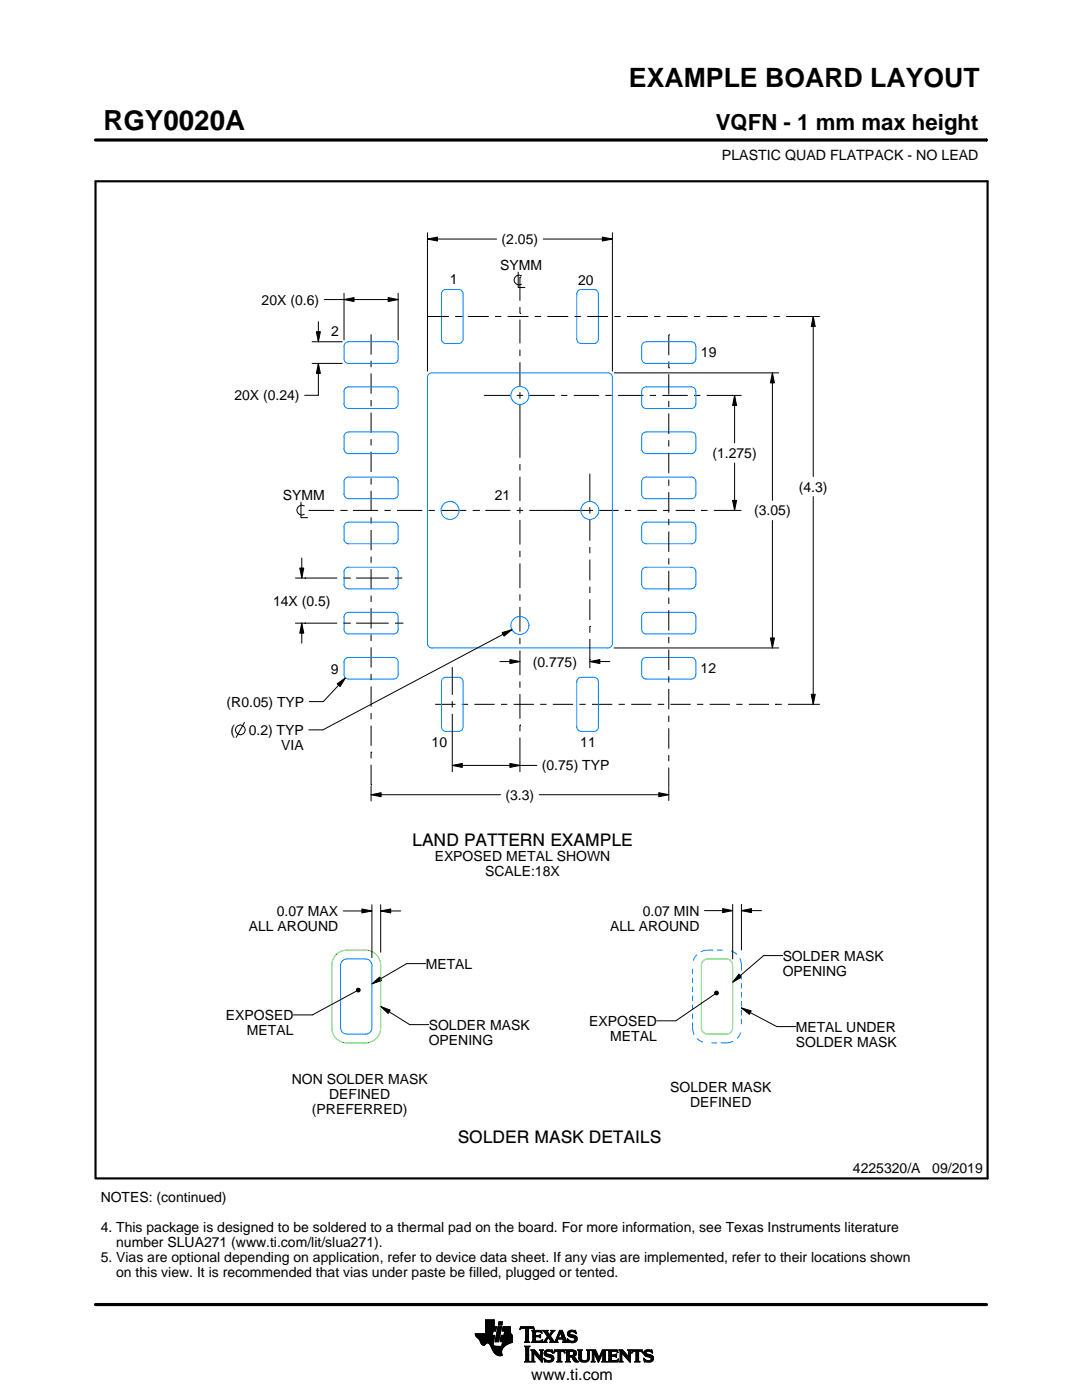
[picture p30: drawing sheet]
<svg xmlns="http://www.w3.org/2000/svg" width="216mm" height="279mm" viewBox="0 0 216 279" stroke-linecap="round" stroke-linejoin="round" font-family="sans-serif">
<defs><g id="words">
<text font-size="5.5" x="20.6" y="26">RGY0020A</text>
<text font-size="5.3" x="125.5" y="17.4">EXAMPLE BOARD LAYOUT</text>
<text font-size="4.4" x="142.8" y="26">VQFN - 1 mm max height</text>
<g font-size="3.5">
<text x="82.2" y="168.8">LAND PATTERN EXAMPLE</text>
<text x="91.3" y="228.1">SOLDER MASK DETAILS</text>
</g>
<text font-size="3.2" x="106" y="275.3">www.ti.com</text>
<g font-size="2.8">
<text x="144.1" y="32">PLASTIC QUAD FLATPACK - NO LEAD</text>
<text x="99.8" y="53.9">SYMM</text>
<text x="100.1" y="48.7">(2.05)</text>
<text x="89.8" y="56.7">1</text>
<text x="115.3" y="56.8">20</text>
<text x="52.2" y="60.8">20X (0.6)</text>
<text x="66.1" y="67.1">2</text>
<text x="139.9" y="71.3">19</text>
<text x="46.8" y="79.9">20X (0.24)</text>
<text x="142.2" y="91.4">(1.275)</text>
<text x="56.5" y="99.8">SYMM</text>
<text x="98.7" y="99.7">21</text>
<text x="159.4" y="98.1">(4.3)</text>
<text x="150.5" y="102.9">(3.05)</text>
<text x="54.5" y="120.9">14X (0.5)</text>
<text x="66" y="134.5">9</text>
<text x="106.3" y="133">(0.775)</text>
<text x="139.8" y="134.4">12</text>
<text x="45.2" y="141">(R0.05) TYP</text>
<text x="46" y="146.7">(</text>
<text x="49.6" y="146.7">0.2) TYP</text>
<text x="56.1" y="149.7">VIA</text>
<text x="86.1" y="149.1">10</text>
<text x="115.8" y="149">11</text>
<text x="108.1" y="153.8">(0.75) TYP</text>
<text x="100.9" y="159.6">(3.3)</text>
<text x="86.7" y="171.9">EXPOSED METAL SHOWN</text>
<text x="96.8" y="174.9">SCALE:18X</text>
<text x="49.7" y="185.8">ALL AROUND</text>
<text x="55.2" y="182.8">0.07 MAX</text>
<text x="121.7" y="185.7">ALL AROUND</text>
<text x="128.3" y="182.7">0.07 MIN</text>
<text x="156.2" y="191.7">SOLDER MASK</text>
<text x="84.9" y="193.3">METAL</text>
<text x="156.2" y="194.7">OPENING</text>
<text x="45.1" y="203.5">EXPOSED</text>
<text x="49.2" y="206.5">METAL</text>
<text x="85.5" y="205.5">SOLDER MASK</text>
<text x="85.5" y="208.5">OPENING</text>
<text x="117.6" y="204.7">EXPOSED</text>
<text x="121.8" y="207.7">METAL</text>
<text x="158.8" y="205.9">METAL UNDER</text>
<text x="158.8" y="208.9">SOLDER MASK</text>
<text x="58.2" y="216.4">NON SOLDER MASK</text>
<text x="65.7" y="219.4">DEFINED</text>
<text x="133.8" y="218">SOLDER MASK</text>
<text x="137.7" y="221">DEFINED</text>
<text x="62.2" y="222.4">(PREFERRED)</text>
<text x="20.1" y="239.9">NOTES: (continued)</text>
<text x="170.2" y="234.2">4225320/A</text>
<text x="186" y="234.2">09/2019</text>
<text x="20.1" y="245.9">4. This package is designed to be soldered to a thermal pad on the board. For more information, see Texas Instruments literature</text>
<text x="20.1" y="251.9">5. Vias are optional depending on application, refer to device data sheet. If any vias are implemented, refer to their locations shown</text>
<text x="23.2" y="248.9">number SLUA271 (www.ti.com/lit/slua271).</text>
<text x="23.2" y="254.9">on this view. It is recommended that vias under paste be filled, plugged or tented.</text>
</g>
</g></defs>
<g fill="none" stroke="#000" stroke-width=".2">
<path d="M19.1 27.9h177.7M196.8 27.7v.5M64.7 59.8h14.7M68.6 59.8l2-.4v.8zM68.6 58.5v9.4M77.4 59.4l2 .4-2 .4zM79.4 58.5v9.4M85.3 47.7l2-.4v.8zM85.3 46.5v27.6M85.3 47.7h13.8M103.4 54.3v3.1h1.3M103.7 55.3h.1"/>
<path d="M103.7 55.3v4.7M104.1 55.1a.98 .98 0 0 0-1.5 .8 .98 .98 0 0 0 1.5 .8M108.4 47.7h13.8M120.2 47.3l2 .4-2 .4zM122.2 46.5v27.6M62.3 72.5h6M62.3 68.2h6M63.1 66.2h.8l-.4 2zM63.5 72.5l.4 2h-.8zM63.5 64.2v4M63.5 72.5v6.4h-2.7M74 66.7v4.1"/>
<path d="M74 72v1.3M74 74.5v4.1M74 79.8v1.3M85.4 63.2h4.2M90.8 63.2h1.3M92.1 63.2h.1M93.3 63.2h4.2M96.6 78.9h5.3M98.8 63.2h1.2M101.3 63.2h4.1M103.1 78.9h1.3M103.7 62.5h.1"/>
<path d="M103.7 61.3v1.2M103.7 63.8v4.7M103.7 69.8v1.2M103.7 72.3v4.7M103.7 78.3v1.2M105.6 78.9h5.1M106.7 63.2h1.3M109.2 63.2h4.2M112 78.9h1.2M114.5 78.9h5M114.6 63.2h1.3M117.2 63.2h4.1"/>
<path d="M120.8 78.9h1.3M122.5 74.4h32.9M122.6 63.2h1.2M123.3 78.9h5.1M125.1 63.2h4.2M129.7 78.9h1.2M130.5 63.2h1.3M132.2 78.9h5M133 63.2h4.2M133.4 73.4h.1M133.4 66.8h.1M133.4 66.8v4.1"/>
<path d="M133.4 72.2v1.2M133.4 74.7v4M138.5 63.2h1.2M138.5 78.9h.1M138.5 78.9h1.3M141 63.2h4.1M141 78.9h6.9M146.1 78.9h.1M146.4 63.2h1.3M146.6 78.9l.4 2h-.8zM146.6 78.9v9.5M148.9 63.2h4.2"/>
<path d="M154.1 74.4l.4 2h-.8zM154.1 74.4v25.5M154.3 63.2h1.3M156.9 63.2h6.6M162.3 63.2l.4 2h-.8zM162.3 63.2v31.9M74 82.3v4.1M74 87.6v1.3M74 90.2v4M74 95.4v1.3M74 98v4M103.7 80.8v10.6"/>
<path d="M103.7 92.6v1.3M103.7 95.1v4.9M117.7 94.5v5.5M133.4 80v1.3M133.4 82.5v4.1M133.4 87.9v1.2M133.4 90.4v4M133.4 95.7v1.3M133.4 98.2v4.1M146.2 99.9h.8l-.4 2zM146.6 92.4v9.5M162.3 99.1v41.5"/>
<path d="M59 115.4h8.3M59.8 113.4h.8l-.4 2zM60.1 100.2v3.1h1.3M60.2 111.4v4M60.7 101a.98 .98 0 0 0-1.5 .8 .98 .98 0 0 0 1.5 .8M60.8 115.4h.1M61.6 101.9h.1M61.6 101.9h5M67.9 101.9h1.3M68.6 115.4h1.2M69.2 101.9h.1M69.8 115.4h.1"/>
<path d="M70.4 101.9h5.1M71.1 115.4h6.5M74 103.3v1.2M74 105.8v4M74 111.1v1.2M74 113.6v4M74 118.9v1.2M76.7 101.9h1.3M78.8 115.4h1.5M79.2 101.9h5.1M85.5 101.9h1.3M88 101.9h5.1"/>
<path d="M94.3 101.9h1.3M95.6 101.9h.1M96.8 101.9h5.1M103.1 101.9h1.3M103.7 101.2v1.3M103.7 103.8v4.9M103.7 109.9v1.3M103.7 112.4v5M103.7 118.6v1.3M105.6 101.9h12.7M117.7 101.2v1.3M117.7 103.8v4.1"/>
<path d="M117.7 109.2v1.2M117.7 111.7v4.1M117.7 117.1v1.2M117.7 119.6v4.2M119.6 101.9h3.8M124.7 101.9h.1M124.7 101.9h1.2M127.2 101.9h3.9M132.3 101.9h1.3M133.4 103.6v1.2M133.4 106.1v4.1M133.4 111.4v1.3"/>
<path d="M133.4 113.9v4.1M133.4 119.3v1.2M134.8 101.9h3.9M139.9 101.9h.1M139.9 101.9h1.3M142.5 101.9h5.4M146.3 101.9h.1M154.1 103.9v25.4M58.9 124.4h8.4M60.2 124.4l.4 2h-.8zM60.2 124.4v4M60.8 124.4h.1"/>
<path d="M67.3 136.5l1.6-1.2-1 1.7zM68.5 124.4h1.3M68.9 135.3l-4.4 4.7h-2.8M69.8 124.4h.1M71.1 124.4h6.5M74 121.4v4M74 126.7v1.2M74 129.2v4M74 134.5v1.2M74 137v4M78.8 124.4h1.7M90.2 133.1v5.6"/>
<path d="M90.2 139.9v1.3M99.7 132h4M100.2 126.2l2-.5-1.6 1.2zM101.7 131.6l2 .4-2 .4zM102.2 125.7l-37.8 20h-2.8M103.7 121.1v4.9M103.7 127.3v1.3M103.7 129.8v4.9M103.7 136v1.3M103.7 138.5v4.9M117.7 132l2-.4v.8zM117.7 125h.1"/>
<path d="M117.7 131.7h.1M117.7 125v1.3M117.7 127.5v5.8M117.7 132h4M122.5 129.3h32.9M133.4 121.8v4.1M133.4 127.1v1.3M133.4 129.6v4.1M133.4 135v1.2M133.4 137.5v4.1M153.7 127.3h.8l-.4 2zM161.9 138.6h.8l-.4 2z"/>
<path d="M48.8 144.2l-1.7 3M74 158.6l2-.4v.8zM74 150.1h.1M74 156.7h.1M74 142.3v1.3M74 144.8v4M74 150.1v1.3M74 152.6v4.1M74 156.9v3M74 158.6h25.9M86.8 140.6h4.1M90.2 152.8l2-.4v.8z"/>
<path d="M90.2 142.5v11.5M90.2 152.8h16.9M92.1 140.6h1.3M94.7 140.6h4M100 140.6h1.2M101.7 152.4l2 .4-2 .4zM102.5 140.6h4M103.7 144.7h.1M103.7 144.7v1.2M103.7 147.2v6.8M107.6 158.6h25.8M107.8 140.6h1.2"/>
<path d="M110.3 140.6h4.1M115.6 140.6h1.3M118.1 140.6h4.1M123.4 140.6h1.3M126 140.6h4M131.3 140.6h1.2M131.4 158.2l2 .4-2 .4zM133.4 142.8v1.3M133.4 145.3v4.1M133.4 150.7v1.2M133.4 153.2v4.1M133.4 157.4v2.4"/>
<path d="M133.8 140.6h4M139.1 140.6h1.2M141.6 140.6h4M146.9 140.6h1.3M149.4 140.6h4.1M154.7 140.6h.1M154.7 140.6h1.3M157.2 140.6h6.3M68.5 181.8h5.7M71.1 197.4l.3-.2 .3 .1 .2 .3-.2 .3-.3 .1-.3-.2zM71.1 197.8l-8.8 4.7h-3.8M72.2 181.4l2 .4-2 .4z"/>
<path d="M74.2 196.4l1.5-1.4 .4 .7zM74.2 180.6v10.5M76 181.8l2-.4v.8zM76 180.6v9.4M76 181.8h4M84.9 192.3h-3.8l-6.9 4.1M140.6 181.7h5.6M142.6 198l.3-.2 .3 .1 .2 .3-.2 .3-.3 .1-.3-.3zM142.6 198.4l-7.8 5.3h-3.8M144.2 181.3l2 .4-2 .4zM146.2 180.5v10.9M147.5 194.4l.5 .6-1.8 1z"/>
<path d="M147.9 181.7l2-.4v.8zM147.9 180.5v9.1M147.9 181.7h4M156.2 190.7h-3.8l-6.2 5.3M76 200.9l1.9 .7-.5 .7zM76 200.9l5.7 3.6h3.8M147.9 201.2l2 .5-.4 .7zM147.9 201.2l7.1 3.7h3.8M94.8 266.2h3.5M94.8 266.3h3.5M94.9 266.4h3.3M94.9 266.5h3.8l-.2 1.2"/>
<path d="M94.9 266.5h3.8M95 266.6h3.7M95 266.7h3.7M95.1 266.8h3.6M95.2 266.9h3.4M95.3 267h3.3M95.4 267.1h3.2M95.5 267.2h3.1M95.6 267.3h3M95.7 267.4h2.8M95.7 267.5h2.8M95.8 267.6h2.7"/>
<path d="M95.8 267.7h2.7M95.9 267.8h2.6M95.9 267.9h2.5M95.9 268h2.5M96 268h1.1M96 268.1h1M96.1 268.2h.8M96.1 268.3h.7M96.2 268.4h.6M96.3 268.4h.4M96.9 266.1h1.4M96.9 266h1.4"/>
<path d="M96.9 265.9h1.4M96.9 265.8h1.5M96.9 265.7h1.5M96.9 264.7l2.2 .1-.2 .9h-.5l-.2 .8M96.9 265.6h2M96.9 265.5h2M96.9 265.4h2M96.9 265.3h2.1M96.9 265.2h2.1M96.9 265.1h2.1M96.9 265h2.1M96.9 264.9h2.1"/>
<path d="M96.9 264.8h2.2M96.9 264.6h1.7M96.9 264.5h1.7M96.9 264.4h1.7M96.9 264.3h1.7M96.9 264.2h1.7M96.9 264.1h1.7M96.9 264h1.7M96.9 263.9h1.7M96.9 263.8h1.7M96.9 263.7h1.7M96.9 263.6h1.7"/>
<path d="M96.9 263.5h1.7M96.9 263.4h1.7M97.5 268h.9M97.6 268.1h.8M97.7 268.2h.7M97.7 268.3h.7M97.8 268.4h.6M97.9 268.5h.6M97.9 268.6h.7M98 268.7h1.1M98 268.8h2.6M98 268.8h2.5"/>
<path d="M98.1 268.9h2.3M98.1 269h2.3M98.1 269.1h2.2M98.2 269.2h2.1M98.2 269.2h2M98.2 269.3h2M98.3 269.4h1.9M98.3 269.5h1.8M98.4 269.6h1.7M98.4 268v.4l.3 .2 2 .1M98.5 269.7h1.6M98.5 267.7l-.1 .3"/>
<path d="M98.5 269.8h1.6M98.6 269.9h1.5M98.6 264.8v-1.4h-1.7v2.8h-2.1l.1 .3 .8 .9 .6 1h.4l.5-.4 .4 .1 1 1.8 .8 .6h.8l-.1-1.1 .8-.9M98.6 270h1.5M98.7 270h1.4M98.8 270.1h1.3M98.8 267.7h.7M98.8 267.6h.7M98.8 267.5h.7M98.9 270.2h1.2M98.9 267.4h.7M98.9 267.3h.7"/>
<path d="M98.9 267.2h.7M98.9 267.1h.7M98.9 267h.7M98.9 270.3h1.3M99 266.9h.6M99 266.9h.7M99 266.8h.7M99 266.7h.7M99 266.6h.7M99 266.5h.7M99.1 270.4h1.1M99.1 266.4h.7"/>
<path d="M99.1 266.3h.7M99.1 266.2h.7M99.1 266.1h.7M99.1 266h.7M99.2 265.9h.7M99.2 265.8h.7M99.2 270.4h1M99.2 265.7h.7M99.2 265.6h.7M99.2 265.5h.7M99.3 265.4h.6M99.3 265.4h.7"/>
<path d="M99.3 265.3h.7M99.3 265.2h.7M99.3 265.1h.7M99.3 265h.7M99.4 270.5h.8M99.4 264.9h.7M99.4 264.8h.7M99.4 264.8h.7l-.6 3h-.7zM99.4 264.5l.2-.7h.7l-.2 .7h-.7M99.5 264.4h.6M99.5 264.3h.7M99.5 264.2h.7"/>
<path d="M99.5 264.1h.7M99.5 264h.7M99.5 263.9h.7M99.6 263.8h.7M99.8 270.6h.1M99.8 267.7h2.4M99.8 267.6h2.4M99.8 267.5h2.4M99.9 267.4h2.3M99.9 267.3h2.3M99.9 267.2h2.3M99.9 267.1h2.3"/>
<path d="M99.9 267h2.3M99.9 266.9h2.3M100 266.9h2.2M100 266.8h2.2M100 266.7h2.2M100 266.6h2.2M100 266.5h2.2M100.1 268.6h.7M100.2 268.5h.7M100.2 268.4h.8M100.2 268.4h.9M100.2 268.3h1"/>
<path d="M100.2 268.2h1.2M100.2 265.6h1.6M100.2 268.1h1.4M100.2 265.5h1.6M100.2 268h1.6M100.3 265.4h1.5M100.3 268h1.7M100.3 267.9h1.9M100.3 265.3h1.5M100.3 267.8h1.9M100.3 265.2h1.5M100.3 265.1h1.5"/>
<path d="M100.3 265h1.5M100.4 264.9h1.4M100.4 264.8h1.4M100.6 266.5l.1-.8h-.5l.2-.9h1.4l.1 1.1 .3 .6v1.4l-1.3 .6M100.6 266.4h1.5M100.6 266.3h1.4M100.6 266.2h1.4M100.6 266.1h1.3M100.7 266h1.2M100.7 265.9h1.2M100.7 265.8h1.1M100.7 265.7h1.1"/>
<path d="M102.2 266.5h-2.2l-.2 1.1 .1 .2h.4l-.2 .9M103.7 265.3h.1M103.8 265.2h.2M103.8 265h2.8M103.8 264.9h2.7M103.9 264.8h2.6M104.7 267.8h1M104.7 271.8h1.1M104.7 268.7h1M104.8 267.7h.7M104.8 271.7h.8M104.9 265.2h.6"/>
<path d="M104.9 268.9h.6M104.9 267.6h.6M104.9 267.5l-.2 .3M104.9 267.5h.6M104.9 267.4h.6M104.9 267.3h.6M104.9 267.2h.6M104.9 267.1h.6M104.9 267h.6M104.9 266.8h.6M104.9 266.7h.6M104.9 266.6h.6"/>
<path d="M104.9 266.5h.6M104.9 266.4h.6M104.9 266.3h.6M104.9 266.2h.6M104.9 266.1h.6M104.9 265.9h.6M104.9 265.8h.6M104.9 265.7h.6M104.9 265.6h.6M104.9 265.5h.6M104.9 265.4h.6M104.9 265.3h.6"/>
<path d="M104.9 271.5h.6M104.9 269h.6M104.9 271.4h.6M104.9 271.4v-2.4l-.2-.4h1.1l-.3 .4v2.4M104.9 271.4l-.2 .4h1.1l-.3-.4M104.9 271.3h.6M104.9 271.2h.6M104.9 271.1h.6M104.9 271h.6M104.9 270.9h.6M104.9 270.8h.6M104.9 270.6h.6"/>
<path d="M104.9 270.5h.6M104.9 270.4h.6M104.9 270.3h.6M104.9 270.2h.6M104.9 270.1h.6M104.9 270h.6M104.9 269.9h.6M104.9 269.8h.6M104.9 269.6h.6M104.9 269.5h.6M104.9 269.4h.6M104.9 269.3h.6"/>
<path d="M104.9 269.2h.6M104.9 269.1h.6M105.5 267.5l.2 .3M105.5 267.5v-2.3l.7-.1 .4 .3-.1-.6h-2.6l-.1 .6 .4-.3 .7 .1v2.3M105.7 267.8h-1M105.9 271.8h.8M105.9 269.4h.8M106.1 269.5h.7M106.1 267.8h2M106.1 271.7h.5M106.2 269.6h.7M106.2 271.5h.3"/>
<path d="M106.2 265.6h1.8M106.2 269.8h.8M106.2 271.4h.3M106.2 271.4l-.3 .4h.8l-.2-.4M106.2 271.3h.3M106.2 271.2h.3M106.2 271.1h.3M106.2 271h.3M106.2 270.9h.3M106.2 270.8h.3M106.2 270.6h.3M106.2 270.5h.3"/>
<path d="M106.2 270.4h.3M106.2 270.3h.3M106.2 270.2h.3M106.2 270.1h.3M106.2 270h1M106.2 269.9h.9M106.2 269.8v1.6M106.2 269.8l-.3-.4h.8l1.2 1.4M106.3 267.7h1.8M106.3 265.7h1.8M106.3 267.6h.6M106.3 265.8h.6"/>
<path d="M106.3 267.5l-.2 .3M106.3 267.5h.5M106.3 267.4h.5M106.3 267.3h.5M106.3 267.2h.5M106.3 267.1h.5M106.3 267h.5M106.3 266.8h.5M106.3 266.7h1.6M106.3 266.6h1.6M106.3 266.5h.5M106.3 266.4h.5"/>
<path d="M106.3 266.3h.5M106.3 266.2h.5M106.3 266.1h.5M106.3 265.9h.5M106.4 265.2h.2M106.5 270h.1M106.5 270v1.4M106.5 265.3h.1M106.6 270.1h.7M106.7 270.2h.7M106.8 270.3h.7M106.8 265.9l.2-.1h.6l.6 .2-.2-.5h-1.9l.2 .3v1.7"/>
<path d="M106.8 265.9v.6h.8l.3-.2v.7M106.9 270.4h.7M107 270.5h.7M107.1 270.6h.7M107.2 270.8h1M107.3 270.9h.9M107.4 271h.8M107.5 271.1h.7M107.6 271.2h.6M107.6 266.5h.3M107.7 271.3h.5M107.7 269.4h.7"/>
<path d="M107.7 266.8h.2M107.7 267.6h.5M107.8 266.4h.1M107.8 271.4h.4M107.8 267h.1M107.8 265.8h.3M107.8 269.5h.5M107.9 271.5h.3M107.9 269.6h.3M107.9 267l-.3-.2h-.8l.1 .8h.9l.5-.2M107.9 269.8h.3M107.9 270.6h.3"/>
<path d="M107.9 270.5h.3M107.9 270.4h.3M107.9 270.3h.3M107.9 270.2h.3M107.9 270.1h.3M107.9 270h.3M107.9 269.9h.3M107.9 269.8v1M107.9 269.8l-.2-.4h.7l-.2 .4M108 271.7h.2M108 265.9h.1M108 267.5h.2"/>
<path d="M108.1 271.8h.1M108.1 266.1h.1M108.2 267.4h.1M108.2 269.8v2.1l-1.7-1.9M108.2 267.8h.9M108.3 267.4l-.2 .5-2-.1M108.3 265.6h1M108.5 267.7h.5M108.5 271.1l.8 .4h.5l.2-.2-.1-.3-1-.4-.3-.3 .1-.7 .8-.2 .5 .1 .2-.1 .1 .6-.9-.3-.3 .1-.1 .3 1.3 .4 .2 .6M108.5 271.1h.1M108.5 265.7h.7M108.5 271.2h.2"/>
<path d="M108.6 271.3h.2M108.6 270.1h.4M108.6 270h.4M108.6 270.2h.6M108.6 267.6h.4M108.6 271.4h.4M108.6 269.9h.4M108.6 270.3h1M108.6 265.8h.7M108.6 271.5h.8M108.6 269.8h.5M108.7 271.7h1.5"/>
<path d="M108.7 270.4h1.3M108.7 267.5h.3M108.7 271.8h.1M108.7 265.9h.6M108.7 269.6h1.5M108.8 267.4h.3M108.8 270.5h1.5M108.8 266.1h.6M108.8 269.5h1.4M108.8 267.3h.4M108.9 266.2h.6M108.9 267.2h.4"/>
<path d="M108.9 266.3h.6M108.9 270.6h1.5M109 267.1h.3M109 266.4h1M109.1 271.8h.9M109.1 269.4h.7M109.1 267h.9M109.1 266.5h.8M109.1 267.8h-.9M109.2 266.8h.8M109.2 266.6h.6M109.2 266.7h.7"/>
<path d="M109.2 266.7l-.6 .9-.4 .2M109.3 270.8h1.1M109.5 267.1h.6M109.6 267.2h.6M109.7 271.5h.7M109.7 267.3h.6M109.7 267.8l.2-.1-.5-.8-.4 .8 .1 .1M109.7 267.8h1.6M109.7 266.3h.4M109.7 267.4h.6M109.8 270.9h.7M109.8 266.2h.3"/>
<path d="M109.8 266.6l.9 1.2 1-2.3h.5l.8 2.1 .3 .2M109.8 267.5h.6M109.9 266.1h.3M109.9 269.8h.4M109.9 267.6h.6M109.9 267.7h.7M109.9 271.4h.5M109.9 265.9h.4M110 271h.5M110 265.6h.7M110 265.9l-.4 .5-.4-.6 .2-.3h-1.1l.9 1.2M110 265.9l.1-.2-.2-.2h.8l-.9 1.1"/>
<path d="M110 271.3h.5M110 265.8h.4M110 271.1h.5M110 271.2h.5M110.1 269.4h.1M110.1 265.7h.4M110.1 269.9h.2M110.2 270h.1M110.5 270h.1M110.5 269.9h.2M110.5 271.1l-.3 .6-.7 .2-.6-.2-.2 .1-.2-.7M110.5 269.8h.3"/>
<path d="M110.6 269.6h2.1M110.6 269.5h2M110.6 269.4h2M110.7 267.7h.5M110.8 267.6h.4M110.9 267.5h.3M110.9 267.4h.3M111 267.3h.3M111 267.2h1.8M111 267.1h1.8M111.1 267h.3M111.1 271.8h1"/>
<path d="M111.1 266.8h.4M111.2 266.7h.3M111.2 267.5l.1-.2h1l.1 .2M111.2 267.5v.3h.1M111.2 266.6h.3M111.3 266.5h.3M111.3 271.7h.6M111.3 266.4h.3M111.3 271.5h.6M111.3 267.8h-1.6M111.3 269.8h.6M111.4 266.3h.3"/>
<path d="M111.4 271.4h.5M111.4 271.4l-.1-1.7h-.4l-.4 .4 .2-.7h1.9l.1 .7-.4-.4h-.4v1.7M111.4 270.5h.5M111.4 270.4h.5M111.4 270.3h.5M111.4 270.2h.5M111.4 270.1h.5M111.4 270h.5M111.4 269.9h.5M111.4 271.4l-.3 .4h1l-.2-.4M111.4 271.3h.5M111.4 271.2h.5"/>
<path d="M111.4 271.1h.5M111.4 271h.5M111.4 270.9h.5M111.4 270.8h.5M111.4 270.6h.5M111.4 266.2h.3M111.4 266.1h.4M111.5 265.9h.9M111.5 265.8h.8M111.6 265.7h.7M111.6 265.6h.6M111.8 265.9l.4 1.1h-.8z"/>
<path d="M111.9 266.1h.5M111.9 266.2h.5M111.9 266.3h.6M112 266.4h.5M112 266.5h.6M112.1 266.6h.5M112.1 266.7h.6M112.1 266.8h.6M112.2 267h.5M112.2 267.8h1.1M112.3 267.3h.6M112.3 267.4h.6"/>
<path d="M112.4 267.5h.6M112.4 267.5v.3h-.2M112.4 269.8h.3M112.4 267.6h.6M112.4 267.7h.7M112.6 269.9h.1M112.6 270h.2M112.8 271.8h1M112.8 269.4h1.6M113 269.5h1.7M113 271.7h.7M113 269.6h1.9"/>
<path d="M113 271.5h.6M113 269.8h.6M113 271.4h.6M113 271.4l-.2 .4h1l-.2-.4M113 271.3h.6M113 271.2h.6M113 271.1h.6M113 271h.6M113 270.9h.6M113 270.8h1.5M113 270.6h1.6M113 270.5h1.8"/>
<path d="M113 270.4h.6M113 270.3h.6M113 270.2h.6M113 270.1h.6M113 270h.6M113 269.9h.6M113 269.8v1.6M113 269.8l-.2-.4h1.5l.5 .2 .2 .3v.4l-.2 .3-.4 .1M113.2 267.3h.2M113.2 267.4h.3M113.2 266.2h.5M113.2 266.3h.6"/>
<path d="M113.2 266.1h.5M113.3 267.5h.3M113.3 267.8h-1.1M113.3 266.4h.9M113.3 265.9h.4M113.3 267.6h.6M113.3 266.5h1.3M113.3 267.7h1.6M113.3 265.8h.5M113.3 267.8h.2M113.4 266.6h1.5M113.4 265.7h1.5"/>
<path d="M113.4 265.7l.5-.2 .7 .1 .2-.1 .1 .7-.7-.4h-.4l-.1 .3 .1 .2 .9 .2 .4 .3 .1 .5-.3 .5-.6 .2-.7-.2-.2 .1-.2-.7 .9 .5 .4-.1 .2-.3-.1-.3-1.2-.4-.2-.5zM113.5 266.7h1.5M113.5 265.6h1.4M113.6 271.4v-.6h.4l.7 .9 .8 .1M113.6 269.9l.1-.2 .7 .2v.4l-.4 .2M113.6 269.9v.6M113.7 267.8h1.1M113.8 266.8h1.3M113.8 265.5h.6M114 268h.4M114.1 270.9h.6M114.2 271h.6"/>
<path d="M114.2 271.1h.7M114.3 271.2h.6M114.3 267h.8M114.3 269.8h.7M114.3 270.4h.6M114.4 271.3h.6M114.4 270.7l1.1 1.1M114.4 270.7h.1M114.4 271.4h.7M114.4 269.9h.6M114.4 270.3h.6M114.5 267.6h.5"/>
<path d="M114.5 270.2h.5M114.5 270h.5M114.5 265.8h.4M114.5 270.1h.5M114.5 271.5h.7M114.6 271.7h.7M114.6 267.1h.6M114.6 267.5h.5M114.7 267.2h.5M114.7 267.4h.5M114.7 265.9h.3M114.7 267.3h.5"/>
<path d="M114.7 271.8h.8M114.8 266.1h.2M114.9 266.2h.1M115.3 269.4h.9M115.4 269.5h.7M115.5 269.6h.5M115.5 269.8h.5M115.5 269.8v1.4l.4 .5 .6 .2 .6-.1 .4-.3 .1-.5M115.5 271h.5M115.5 270.9h.5M115.5 270.8h.5M115.5 270.6h.5"/>
<path d="M115.5 270.5h.5M115.5 270.4h.5M115.5 270.3h.5M115.5 270.2h.5M115.5 270.1h.5M115.5 270h.5M115.5 269.9h.5M115.5 269.8l-.2-.4h.9l-.2 .4M115.5 271.1h.5M115.5 271.2h.5M115.5 271.3h.6M115.6 271.4h.6"/>
<path d="M115.7 271.5h.8M115.8 271.7h1.5M116 271l.2 .4 .4 .2 .5-.2 .2-.4M116 269.8v1.2M116 271.8h1.1M116.8 271.5h.6M117 269.4h.8M117.1 271.4h.4M117.2 269.5h.5M117.2 271.3h.4M117.2 269.6h.4M117.2 271.2h.4"/>
<path d="M117.2 271.1h.4M117.3 269.8h.3M117.3 271h.3M117.3 270.9h.3M117.3 270.8h.3M117.3 270.6h.3M117.3 270.5h.3M117.3 270.4h.3M117.3 270.3h.3M117.3 270.2h.3M117.3 270.1h.3M117.3 270h.3"/>
<path d="M117.3 269.9h.3M117.6 269.8l.2-.4h-.8l.2 .3 .1 1.3M117.6 269.8v1.2M118 271.8h.7M118 269.4h.8M118.1 269.5h.8M118.1 271.7h.5M118.2 269.6h.7M118.2 271.5h.3M118.2 269.8h.8M118.2 271.4h.3M118.2 269.8l-.2-.4h.8l.7 1.6 .7-1.6h.9l-.3 .4"/>
<path d="M118.2 271.4l-.2 .4h.7l-.2-.4M118.2 271.3h.3M118.2 271.2h.3M118.2 271.1h.3M118.2 271h.3M118.2 270.9h.3M118.2 270.8h.3M118.2 270.6h.3M118.2 270.5h.3M118.2 270.4h.3M118.2 270.3h.3M118.2 270.2h.3"/>
<path d="M118.2 270.1h.3M118.2 270h.9M118.2 269.9h.8M118.2 269.8v1.6M118.6 270.1h.5M118.6 270.2h.6M118.7 270.3h.5M118.7 270.4h.6M118.8 270.5h.5M118.8 270.6h.6M118.9 270.8h.5M118.9 270.9h.6"/>
<path d="M119 271h.8M119 271.1h.8M119.1 271.2h.6M119.1 271.3h.6M119.2 271.4h.4M119.2 271.5h.4M119.3 271.7h.2M119.3 271.8h.2M119.6 270.9h.3M119.6 270.8h.3M119.7 270.6h.3M119.7 270.5h.3"/>
<path d="M119.8 270.4h.3M119.8 270.3h.3M119.9 270.2h.3M119.9 270.1h.3M120 270h.8M120 269.9h.8M120 269.8h.8M120.1 271.8h1M120.1 269.6h.7M120.1 269.5h.8M120.2 269.4h.9M120.2 271.7h.7"/>
<path d="M120.3 271.5h.5M120.3 271.4h.5M120.3 271.4l-.2 .4h1l-.3-.4M120.3 271.4v-1.5l-.9 2-.9-2v1.5M120.3 271.3h.5M120.3 271.2h.5M120.3 271.1h.5M120.3 271h.5M120.3 270.9h.5M120.3 270.8h.5M120.3 270.6h.5M120.3 270.5h.5"/>
<path d="M120.3 270.4h.5M120.3 270.3h.5M120.3 270.2h.5M120.3 270.1h.5M120.8 269.8v1.6M121.2 271.8h2M121.2 269.4h1.9M121.4 269.5h1.8M121.4 271.7h1.9M121.5 269.6h1.7M121.5 271.5h1.8M121.5 269.8h.5"/>
<path d="M121.5 271.4h.5M121.5 269.8l-.3-.4h1.9l.2 .6M121.5 269.9h.5M121.5 269.8v1.6M121.5 271.3h.5M121.5 271.2h.5M121.5 271.1h.5M121.5 271h.5M121.5 270.9h.5M121.5 270.8h.5M121.5 270.6h1.5M121.5 270.5h1.5"/>
<path d="M121.5 270.4h1.5M121.5 270.3h.5M121.5 270.2h.5M121.5 270.1h.5M121.5 270h.5M122.6 270.4l.4-.2v.7l-.2-.2h-.8v.8h.2M122.9 270.8h.1M122.9 270.3h.1M123 269.8h.3M123.1 271.4h.3M123.2 269.9h.1M123.3 270h.1"/>
<path d="M123.3 270l-.4-.3h-.8l-.1 .7M123.3 271.3h.1M123.4 271.2h.1M123.4 271.2l-.2 .6h-2l.3-.4M123.4 271.2l-.3 .3h-.4M123.5 271.8h.8M123.5 269.4h.7M123.6 269.5h.7M123.7 271.7h.5M123.7 269.6h.7M123.7 271.5h.4M123.7 269.8h.8"/>
<path d="M123.7 271.4h.4M123.7 271.4l-.2 .4h.8l-.2-.4M123.7 271.3h.4M123.7 271.2h.4M123.7 271.1h.4M123.7 271h.4M123.7 270.9h.4M123.7 270.8h.4M123.7 270.6h.4M123.7 270.5h.4M123.7 270.4h.4M123.7 270.3h.4"/>
<path d="M123.7 270.2h.4M123.7 270.1h.4M123.7 270h1M123.7 269.9h.9M123.7 269.8v1.6M123.7 269.8l-.2-.4h.7l1.2 1.4 .1-1M124.1 270v1.4M124.1 270h.1M124.2 270.1h.6M124.2 270.2h.7M124.3 270.3h.7M124.4 270.4h.7"/>
<path d="M124.5 270.5h.7M124.6 270.6h.7M124.7 270.8h1.1M124.8 270.9h1M124.9 271h.9M125 271.1h.8M125.1 271.2h.7M125.2 271.3h.6M125.2 269.4h.8M125.3 271.4h.5M125.4 269.5h.5M125.4 271.5h.4"/>
<path d="M125.4 269.6h.4M125.5 269.8h.3M125.5 269.8l-.3-.4h.8l-.2 .4M125.5 270.4h.3M125.5 270.3h.3M125.5 270.2h.3M125.5 270.1h.3M125.5 270h.3M125.5 269.9h.3M125.5 270.6h.3M125.5 270.5h.3M125.5 271.7h.3"/>
<path d="M125.6 271.8h.2M125.8 269.8v2.1l-1.7-1.9M126 270h.1M126.1 269.9h.1M126.1 269.8h.3M126.1 269.6h2.1M126.2 269.5h2M126.2 269.4h2M126.6 271.8h1.1M126.9 271.7h.6M126.9 271.5h.5M126.9 269.8h.5"/>
<path d="M126.9 271.4h.5M126.9 271.4v-1.7h-.5l-.3 .4 .1-.7h1.9l.2 .7-.4-.4h-.5v1.7M126.9 270.5h.5M126.9 270.4h.5M126.9 270.3h.5M126.9 270.2h.5M126.9 270.1h.5M126.9 270h.5M126.9 269.9h.5M126.9 271.4l-.3 .4h1.1l-.3-.4M126.9 271.3h.5M126.9 271.2h.5"/>
<path d="M126.9 271.1h.5M126.9 271h.5M126.9 270.9h.5M126.9 270.8h.5M126.9 270.6h.5M128 269.8h.3M128.1 269.9h.2M128.2 270h.1M128.4 271.1h.1M128.4 271.2h.2M128.5 271.3h.2M128.5 270.1h.4"/>
<path d="M128.5 270h.4M128.5 270.2h.6M128.5 271.4h.4M128.5 269.9h.4M128.5 270.3h1M128.5 271.5h.8M128.5 269.8h.5M128.6 271.7h1.5M128.6 270.4h1.3M128.6 271.8h.1M128.6 269.6h1.5M128.7 270.5h1.5"/>
<path d="M128.7 269.5h1.4M128.8 270.6h1.5M128.9 271.8h1M129 269.4h.7M129.1 270.8l-.6-.4 .1-.7 .5-.3 .8 .1 .2-.1 .1 .7-.8-.4-.4 .1-.1 .2 1.3 .5 .2 .6M129.1 270.8l.8 .2v.4l-.7 .1-.8-.4M129.2 270.8h1.1M129.6 271.5h.7M129.6 270.9h.8M129.8 269.8h.4M129.8 271.4h.5M129.9 271h.5"/>
<path d="M129.9 271.3h.5M129.9 271.1h.5M129.9 271.2h.5M129.9 269.4h.2M130 269.9h.2M130.1 270h.1M130.4 271.1l-.3 .6-.7 .2-.6-.2-.2 .1-.2-.7"/>
<circle cx="47.9" cy="145.7" r=".98"/>
</g>
<g fill="#000">
<path d="M68.6 59.8l2-.4v.8zM77.4 59.4l2 .4-2 .4zM85.3 47.7l2-.4v.8zM120.2 47.3l2 .4-2 .4zM63.1 66.2h.8l-.4 2zM63.5 72.5l.4 2h-.8zM146.6 78.9l.4 2h-.8zM154.1 74.4l.4 2h-.8zM162.3 63.2l.4 2h-.8zM59.8 113.4h.8l-.4 2zM146.2 99.9h.8l-.4 2zM60.2 124.4l.4 2h-.8z"/>
<path d="M67.3 136.5l1.6-1.2-1 1.7zM100.2 126.2l2-.5-1.6 1.2zM101.7 131.6l2 .4-2 .4zM117.7 132l2-.4v.8zM153.7 127.3h.8l-.4 2zM74 158.6l2-.4v.8zM90.2 152.8l2-.4v.8zM101.7 152.4l2 .4-2 .4zM131.4 158.2l2 .4-2 .4zM161.9 138.6h.8l-.4 2zM71.1 197.4l.3-.2 .3 .1 .2 .3-.2 .3-.3 .1-.3-.2zM72.2 181.4l2 .4-2 .4z"/>
<path d="M74.2 196.4l1.5-1.4 .4 .7zM76 181.8l2-.4v.8zM142.6 198l.3-.2 .3 .1 .2 .3-.2 .3-.3 .1-.3-.3zM144.2 181.3l2 .4-2 .4zM147.5 194.4l.5 .6-1.8 1zM147.9 181.7l2-.4v.8zM76 200.9l1.9 .7-.5 .7zM147.9 201.2l2 .5-.4 .7z"/>
</g>
<path d="M19.1 36.2h178v199h-178z" fill="none" stroke="#000" stroke-width=".43"/>
<path d="M19 27.9h177.8M19 260.3h177.8" fill="none" stroke="#000" stroke-width=".63"/>
<g fill="none" stroke="#0080ff" stroke-width=".2">
<path d="M88.3 58l.7-.2h2.5a.9 .9 0 0 1 .9 .9v9a.9 .9 0 0 1-.9 .9h-2.5a.9 .9 0 0 1-.9-.9v-9zM115.3 58l.7-.2h2.5a.9 .9 0 0 1 .9 .9v9a.9 .9 0 0 1-.9 .9h-2.5a.9 .9 0 0 1-.9-.9v-9zM68.9 77.5l.6-.3h9a.9 .9 0 0 1 .9 .9v2.5a.9 .9 0 0 1-.9 .9h-9a.9 .9 0 0 1-.9-.9v-2.5zM68.9 68.5l.6-.3h9a.9 .9 0 0 1 .9 .9v2.5a.9 .9 0 0 1-.9 .9h-9a.9 .9 0 0 1-.9-.9v-2.5zM85.6 74.7l.6-.3h35.1a.9 .9 0 0 1 .9 .9v53.1a.9 .9 0 0 1-.9 .9h-35.1a.9 .9 0 0 1-.9-.9v-53.1zM128.3 77.5l.6-.3h9a.9 .9 0 0 1 .9 .9v2.5a.9 .9 0 0 1-.9 .9h-9a.9 .9 0 0 1-.9-.9v-2.5zM128.3 68.5l.6-.3h9a.9 .9 0 0 1 .9 .9v2.5a.9 .9 0 0 1-.9 .9h-9a.9 .9 0 0 1-.9-.9v-2.5zM68.9 86.5l.6-.3h9a.9 .9 0 0 1 .9 .9v2.5a.9 .9 0 0 1-.9 .9h-9a.9 .9 0 0 1-.9-.9v-2.5zM68.9 95.5l.6-.3h9a.9 .9 0 0 1 .9 .9v2.5a.9 .9 0 0 1-.9 .9h-9a.9 .9 0 0 1-.9-.9v-2.5zM128.3 86.5l.6-.3h9a.9 .9 0 0 1 .9 .9v2.5a.9 .9 0 0 1-.9 .9h-9a.9 .9 0 0 1-.9-.9v-2.5zM128.3 95.5l.6-.3h9a.9 .9 0 0 1 .9 .9v2.5a.9 .9 0 0 1-.9 .9h-9a.9 .9 0 0 1-.9-.9v-2.5zM68.9 104.5l.6-.3h9a.9 .9 0 0 1 .9 .9v2.5a.9 .9 0 0 1-.9 .9h-9a.9 .9 0 0 1-.9-.9v-2.5z"/>
<path d="M68.9 113.5l.6-.3h9a.9 .9 0 0 1 .9 .9v2.5a.9 .9 0 0 1-.9 .9h-9a.9 .9 0 0 1-.9-.9v-2.5zM128.3 104.5l.6-.3h9a.9 .9 0 0 1 .9 .9v2.5a.9 .9 0 0 1-.9 .9h-9a.9 .9 0 0 1-.9-.9v-2.5zM128.3 113.5l.6-.3h9a.9 .9 0 0 1 .9 .9v2.5a.9 .9 0 0 1-.9 .9h-9a.9 .9 0 0 1-.9-.9v-2.5zM68.9 122.5l.6-.3h9a.9 .9 0 0 1 .9 .9v2.5a.9 .9 0 0 1-.9 .9h-9a.9 .9 0 0 1-.9-.9v-2.5zM68.9 131.5l.6-.3h9a.9 .9 0 0 1 .9 .9v2.5a.9 .9 0 0 1-.9 .9h-9a.9 .9 0 0 1-.9-.9v-2.5zM88.3 135.4l.7-.2h2.5a.9 .9 0 0 1 .9 .9v9a.9 .9 0 0 1-.9 .9h-2.5a.9 .9 0 0 1-.9-.9v-9zM115.3 135.4l.7-.2h2.5a.9 .9 0 0 1 .9 .9v9a.9 .9 0 0 1-.9 .9h-2.5a.9 .9 0 0 1-.9-.9v-9zM128.3 122.5l.6-.3h9a.9 .9 0 0 1 .9 .9v2.5a.9 .9 0 0 1-.9 .9h-9a.9 .9 0 0 1-.9-.9v-2.5zM128.3 131.5l.6-.3h9a.9 .9 0 0 1 .9 .9v2.5a.9 .9 0 0 1-.9 .9h-9a.9 .9 0 0 1-.9-.9v-2.5zM68.3 191.7l.9-.3h3.8a1.25 1.25 0 0 1 1.2 1.2v12.5a1.25 1.25 0 0 1-1.2 1.3h-3.8a1.25 1.25 0 0 1-1.2-1.3v-12.5zM138.2 193.3v1.1M138.2 195.1v1.1"/>
<path d="M138.2 196.9v1.1M138.2 198.7v1.1M139.1 190.5l-.8 1.2M142.3 189.6l-1.5 .1-1 .3M143.1 189.6h1.1M145.9 189.8l1.2 .7M147.6 191.3l.3 .9v1.5M147.9 194.4v1.1M147.9 196.2v1.1M147.9 198v1.1M147.9 199.8v1M138.2 204.1v1.4l.3 1"/>
<path d="M138.2 200.5v1.1M138.2 202.3v1M138.5 206.5h.1M139.1 207.2l1.2 .8M141.9 208.1h1.2M146.3 207.8l-1 .3h-1.5M147.8 206.1l-.7 1.1M147.9 201.6v1M147.9 203.3v1.1"/>
<circle cx="103.7" cy="78.9" r="1.8"/>
<circle cx="89.8" cy="101.9" r="1.8"/>
<circle cx="117.7" cy="101.9" r="1.8"/>
<circle cx="103.7" cy="124.8" r="1.8"/>
</g>
<path d="M67.1 190.5l.7-.5 .9-.3 4.3-.1a3 3 0 0 1 3 3v12.5a3 3 0 0 1-3 3h-3.8a3 3 0 0 1-3-3v-12.5l.3-1.3zM140.5 191.6l.7-.2h3.7a1.25 1.25 0 0 1 1.3 1.2v12.5a1.25 1.25 0 0 1-1.3 1.3h-3.7a1.25 1.25 0 0 1-1.3-1.3v-12.5l.1-.4z" fill="none" stroke="#6ef200" stroke-width=".2"/>
<use href="#words"/>
</svg>
